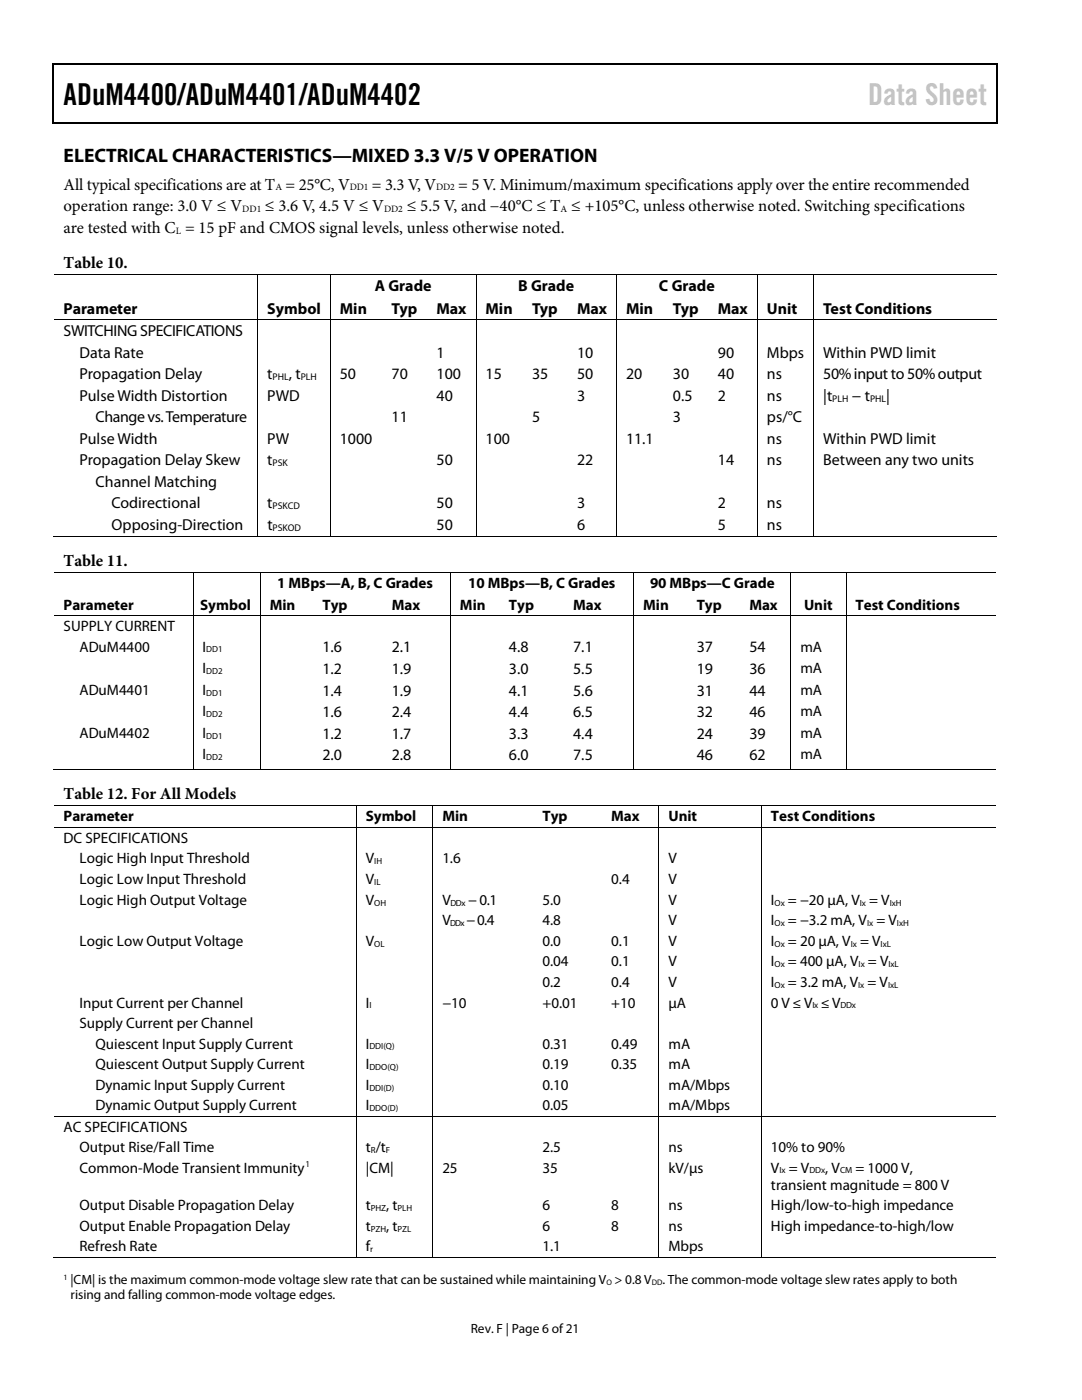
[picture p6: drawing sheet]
<svg xmlns="http://www.w3.org/2000/svg" width="216mm" height="279mm" viewBox="0 0 216 279" stroke-linecap="round" stroke-linejoin="round" font-family="sans-serif">
<defs><g id="words">
<text font-size="6" x="12.7" y="20.9">ADuM4400/ADuM4401/ADuM4402</text>
<text font-size="6" fill="#c1c1c1" x="173.2" y="20.9">Data Sheet</text>
<text font-size="3.9" x="12.7" y="32.4">ELECTRICAL CHARACTERISTICS—MIXED 3.3 V/5 V OPERATION</text>
<g font-size="3.3">
<text x="12.7" y="37.8">All typical specifications are at T = 25°C, V</text>
<text x="74.2" y="37.8">= 3.3 V, V</text>
<text x="91.4" y="37.8">= 5 V. Minimum/maximum specifications apply over the entire recommended</text>
<text x="12.7" y="42.1">operation range: 3.0 V ≤ V</text>
<text x="12.7" y="46.4">are tested with C = 15 pF and CMOS signal levels, unless otherwise noted.</text>
<text x="52.9" y="42.1">≤ 3.6 V, 4.5 V ≤ V</text>
<text x="81.2" y="42.1">≤ 5.5 V, and −40°C ≤ T ≤ +105°C, unless otherwise noted. Switching specifications</text>
<text x="12.7" y="53.5">Table 10.</text>
<text x="12.7" y="112.9">Table 11.</text>
<text x="12.7" y="159.5">Table 12. For All Models</text>
</g>
<g font-size="3.2">
<text x="74.8" y="58.1">A Grade</text>
<text x="103.4" y="58.1">B Grade</text>
<text x="131.5" y="58.1">C Grade</text>
<text x="12.7" y="62.6">Parameter</text>
<text x="53.3" y="62.6">Symbol</text>
<text x="67.8" y="62.6">Min</text>
<text x="78.1" y="62.6">Typ</text>
<text x="87.1" y="62.6">Max</text>
<text x="96.9" y="62.6">Min</text>
<text x="106.2" y="62.6">Typ</text>
<text x="115.1" y="62.6">Max</text>
<text x="124.9" y="62.6">Min</text>
<text x="134.3" y="62.6">Typ</text>
<text x="143.3" y="62.6">Max</text>
<text x="153" y="62.6">Unit</text>
<text x="164.3" y="62.6">Test Conditions</text>
<text x="12.7" y="67.1">SWITCHING SPECIFICATIONS</text>
<text x="15.9" y="71.4">Data Rate</text>
<text x="87.1" y="71.4">1</text>
<text x="115.1" y="71.4">10</text>
<text x="143.3" y="71.4">90</text>
<text x="153" y="71.4">Mbps</text>
<text x="164.3" y="71.4">Within PWD limit</text>
<text x="15.9" y="75.6">Propagation Delay</text>
<text x="53.3" y="75.6">t</text>
<text x="57.6" y="75.6">, t</text>
<text x="67.8" y="75.6">50</text>
<text x="78.1" y="75.6">70</text>
<text x="87.1" y="75.6">100</text>
<text x="96.9" y="75.6">15</text>
<text x="106.2" y="75.6">35</text>
<text x="115.1" y="75.6">50</text>
<text x="124.9" y="75.6">20</text>
<text x="134.3" y="75.6">30</text>
<text x="143.3" y="75.6">40</text>
<text x="153" y="75.6">ns</text>
<text x="164.3" y="75.6">50% input to 50% output</text>
<text x="15.9" y="80">Pulse Width Distortion</text>
<text x="53.3" y="80">PWD</text>
<text x="87.1" y="80">40</text>
<text x="115.1" y="80">3</text>
<text x="134.3" y="80">0.5</text>
<text x="143.3" y="80">2</text>
<text x="153" y="80">ns</text>
<text x="164.3" y="80">|t</text>
<text x="170" y="80">− t</text>
<text x="176.8" y="80">|</text>
<text x="15.9" y="88.6">Pulse Width</text>
<text x="19" y="84.2">Change vs. Temperature</text>
<text x="53.3" y="88.6">PW</text>
<text x="67.8" y="88.6">1000</text>
<text x="78.1" y="84.2">11</text>
<text x="96.9" y="88.6">100</text>
<text x="106.2" y="84.2">5</text>
<text x="124.9" y="88.6">11.1</text>
<text x="134.3" y="84.2">3</text>
<text x="153" y="84.2">ps/°C</text>
<text x="153" y="88.6">ns</text>
<text x="164.3" y="88.6">Within PWD limit</text>
<text x="15.9" y="92.8">Propagation Delay Skew</text>
<text x="53.3" y="92.8">t</text>
<text x="87.1" y="92.8">50</text>
<text x="115.1" y="92.8">22</text>
<text x="143.3" y="92.8">14</text>
<text x="153" y="92.8">ns</text>
<text x="164.3" y="92.8">Between any two units</text>
<text x="19" y="97.2">Channel Matching</text>
<text x="22.2" y="101.4">Codirectional</text>
<text x="53.3" y="101.4">t</text>
<text x="87.1" y="101.4">50</text>
<text x="115.1" y="101.4">3</text>
<text x="143.3" y="101.4">2</text>
<text x="153" y="101.4">ns</text>
<text x="22.2" y="105.7">Opposing-Direction</text>
<text x="53.3" y="105.7">t</text>
<text x="87.1" y="105.7">50</text>
<text x="115.1" y="105.7">6</text>
<text x="143.3" y="105.7">5</text>
<text x="153" y="105.7">ns</text>
<text x="64.3" y="130.2">1.6</text>
<text x="78.2" y="130.2">2.1</text>
<text x="101.6" y="130.2">4.8</text>
<text x="114.4" y="130.2">7.1</text>
<text x="139" y="130.2">37</text>
<text x="149.5" y="130.2">54</text>
<text x="64.3" y="134.5">1.2</text>
<text x="78.2" y="134.5">1.9</text>
<text x="101.6" y="134.5">3.0</text>
<text x="114.4" y="134.5">5.5</text>
<text x="139" y="134.5">19</text>
<text x="149.5" y="134.5">36</text>
<text x="64.3" y="138.8">1.4</text>
<text x="64.3" y="143.1">1.6</text>
<text x="78.2" y="138.8">1.9</text>
<text x="78.2" y="143.1">2.4</text>
<text x="101.6" y="138.8">4.1</text>
<text x="101.6" y="143.1">4.4</text>
<text x="114.4" y="138.8">5.6</text>
<text x="114.4" y="143.1">6.5</text>
<text x="139" y="138.8">31</text>
<text x="139" y="143.1">32</text>
<text x="149.5" y="138.8">44</text>
<text x="149.5" y="143.1">46</text>
<text x="64.3" y="147.4">1.2</text>
<text x="78.2" y="147.4">1.7</text>
<text x="101.6" y="147.4">3.3</text>
<text x="114.4" y="147.4">4.4</text>
<text x="139" y="147.4">24</text>
<text x="149.5" y="147.4">39</text>
<text x="64.3" y="151.7">2.0</text>
<text x="78.2" y="151.7">2.8</text>
<text x="101.6" y="151.7">6.0</text>
<text x="114.4" y="151.7">7.5</text>
<text x="139" y="151.7">46</text>
<text x="149.5" y="151.7">62</text>
</g>
<g font-size="3">
<text x="55.3" y="117.3">1 MBps—A, B, C Grades</text>
<text x="93.4" y="117.3">10 MBps—B, C Grades</text>
<text x="129.7" y="117.3">90 MBps—C Grade</text>
<text x="12.7" y="121.7">Parameter</text>
<text x="12.7" y="125.9">SUPPLY CURRENT</text>
<text x="40" y="121.7">Symbol</text>
<text x="53.8" y="121.7">Min</text>
<text x="64.3" y="121.7">Typ</text>
<text x="78.2" y="121.7">Max</text>
<text x="91.8" y="121.7">Min</text>
<text x="101.6" y="121.7">Typ</text>
<text x="114.4" y="121.7">Max</text>
<text x="128.4" y="121.7">Min</text>
<text x="139" y="121.7">Typ</text>
<text x="149.5" y="121.7">Max</text>
<text x="160.4" y="121.7">Unit</text>
<text x="170.7" y="121.7">Test Conditions</text>
<text x="15.9" y="130">ADuM4400</text>
<text x="40.4" y="130">I</text>
<text x="159.7" y="130">mA</text>
<text x="40.4" y="134.4">I</text>
<text x="159.7" y="134.4">mA</text>
<text x="15.9" y="138.6">ADuM4401</text>
<text x="40.4" y="138.6">I</text>
<text x="40.4" y="143">I</text>
<text x="159.7" y="138.6">mA</text>
<text x="159.7" y="143">mA</text>
<text x="15.9" y="147.2">ADuM4402</text>
<text x="40.4" y="147.2">I</text>
<text x="159.7" y="147.2">mA</text>
<text x="40.4" y="151.6">I</text>
<text x="159.7" y="151.6">mA</text>
<text x="12.7" y="163.9">Parameter</text>
<text x="73" y="163.9">Symbol</text>
<text x="88.3" y="163.9">Min</text>
<text x="108.2" y="163.9">Typ</text>
<text x="122" y="163.9">Max</text>
<text x="133.4" y="163.9">Unit</text>
<text x="153.8" y="163.9">Test Conditions</text>
<text x="12.7" y="168.1">DC SPECIFICATIONS</text>
<text x="15.9" y="172.3">Logic High Input Threshold</text>
<text x="73" y="172.3">V</text>
<text x="88.3" y="172.3">1.6</text>
<text x="133.4" y="172.3">V</text>
<text x="15.9" y="176.4">Logic Low Input Threshold</text>
<text x="73" y="176.4">V</text>
<text x="122" y="176.4">0.4</text>
<text x="133.4" y="176.4">V</text>
<text x="15.9" y="180.6">Logic High Output Voltage</text>
<text x="73" y="180.6">V</text>
<text x="88.3" y="180.6">V</text>
<text x="88.3" y="184.7">V</text>
<text x="93.1" y="184.7">− 0.4</text>
<text x="93.4" y="180.6">− 0.1</text>
<text x="108.2" y="180.6">5.0</text>
<text x="108.2" y="184.7">4.8</text>
<text x="133.4" y="180.6">V</text>
<text x="133.4" y="184.7">V</text>
<text x="153.8" y="180.6">I</text>
<text x="153.8" y="184.7">I</text>
<text x="157.2" y="180.6">= −20 µA, V = V</text>
<text x="157.2" y="184.7">= −3.2 mA, V = V</text>
<text x="15.9" y="188.8">Logic Low Output Voltage</text>
<text x="73" y="188.8">V</text>
<text x="108.2" y="188.8">0.0</text>
<text x="122" y="188.8">0.1</text>
<text x="133.4" y="188.8">V</text>
<text x="153.8" y="188.8">I</text>
<text x="157.2" y="188.8">= 20 µA, V = V</text>
<text x="108.2" y="192.9">0.04</text>
<text x="108.2" y="197">0.2</text>
<text x="122" y="192.9">0.1</text>
<text x="122" y="197">0.4</text>
<text x="133.4" y="192.9">V</text>
<text x="133.4" y="197">V</text>
<text x="153.8" y="192.9">I</text>
<text x="153.8" y="197">I</text>
<text x="157.2" y="192.9">= 400 µA, V = V</text>
<text x="157.2" y="197">= 3.2 mA, V = V</text>
<text x="15.9" y="201.1">Input Current per Channel</text>
<text x="73" y="201.1">I</text>
<text x="88.3" y="201.1">−10</text>
<text x="108.2" y="201.1">+0.01</text>
<text x="122" y="201.1">+10</text>
<text x="133.4" y="201.1">µA</text>
<text x="153.8" y="201.1">0 V ≤ V ≤ V</text>
<text x="15.9" y="205.1">Supply Current per Channel</text>
<text x="19" y="209.3">Quiescent Input Supply Current</text>
<text x="73" y="209.3">I</text>
<text x="108.2" y="209.3">0.31</text>
<text x="122" y="209.3">0.49</text>
<text x="133.4" y="209.3">mA</text>
<text x="19" y="213.4">Quiescent Output Supply Current</text>
<text x="73" y="213.4">I</text>
<text x="108.2" y="213.4">0.19</text>
<text x="122" y="213.4">0.35</text>
<text x="133.4" y="213.4">mA</text>
<text x="19" y="217.5">Dynamic Input Supply Current</text>
<text x="19" y="221.6">Dynamic Output Supply Current</text>
<text x="73" y="221.6">I</text>
<text x="73" y="217.5">I</text>
<text x="108.2" y="217.5">0.10</text>
<text x="108.2" y="221.6">0.05</text>
<text x="133.4" y="217.5">mA/Mbps</text>
<text x="133.4" y="221.6">mA/Mbps</text>
<text x="12.7" y="225.8">AC SPECIFICATIONS</text>
<text x="15.9" y="229.9">Output Rise/Fall Time</text>
<text x="73" y="229.9">t /t</text>
<text x="108.2" y="229.9">2.5</text>
<text x="133.4" y="229.9">ns</text>
<text x="153.8" y="229.9">10% to 90%</text>
<text x="15.9" y="234">Common-Mode Transient Immunity</text>
<text x="73" y="234">|CM|</text>
<text x="88.3" y="234">25</text>
<text x="108.2" y="234">35</text>
<text x="133.4" y="234">kV/µs</text>
<text x="153.8" y="234">V = V</text>
<text x="153.8" y="237.4">transient magnitude = 800 V</text>
<text x="164.7" y="234">, V</text>
<text x="170.7" y="234">= 1000 V,</text>
<text x="15.9" y="241.5">Output Disable Propagation Delay</text>
<text x="15.9" y="245.6">Output Enable Propagation Delay</text>
<text x="73" y="241.5">t</text>
<text x="73" y="245.6">t</text>
<text x="77" y="241.5">, t</text>
<text x="77" y="245.6">, t</text>
<text x="108.2" y="245.6">6</text>
<text x="108.2" y="241.5">6</text>
<text x="122" y="245.6">8</text>
<text x="122" y="241.5">8</text>
<text x="133.4" y="245.6">ns</text>
<text x="133.4" y="241.5">ns</text>
<text x="153.8" y="245.6">High impedance-to-high/low</text>
<text x="153.8" y="241.5">High/low-to-high impedance</text>
<text x="15.9" y="249.7">Refresh Rate</text>
<text x="73" y="249.7">f</text>
<text x="108.2" y="249.7">1.1</text>
<text x="133.4" y="249.7">Mbps</text>
</g>
<g font-size="2.7">
<text x="14.1" y="256.3">|CM| is the maximum common-mode voltage slew rate that can be sustained while maintaining V &gt; 0.8 V</text>
<text x="132.2" y="256.3">. The common-mode voltage slew rates apply to both</text>
<text x="14.1" y="259.3">rising and falling common-mode voltage edges.</text>
<text x="93.9" y="266">Rev. F | Page 6 of21</text>
</g>
<g font-size="1.9">
<text x="54.9" y="38">A</text>
<text x="69.8" y="38">DD1</text>
<text x="87" y="38">DD2</text>
<text x="35.1" y="46.6">L</text>
<text x="48.3" y="42.3">DD1</text>
<text x="76.6" y="42.3">DD2</text>
<text x="111.8" y="42.3">A</text>
<text x="54.4" y="75.8">PHL</text>
<text x="60" y="75.8">PLH</text>
<text x="166.1" y="80.1">PLH</text>
<text x="173.6" y="80.1">PHL</text>
<text x="54.4" y="93">PSK</text>
<text x="54.4" y="101.6">PSKCD</text>
<text x="54.4" y="105.9">PSKOD</text>
</g>
<g font-size="1.8">
<text x="41.1" y="130.2">DD1</text>
<text x="41.1" y="134.5">DD2</text>
<text x="41.1" y="138.8">DD1</text>
<text x="41.1" y="143.1">DD2</text>
<text x="41.1" y="147.4">DD1</text>
<text x="41.1" y="151.7">DD2</text>
<text x="74.7" y="172.5">IH</text>
<text x="74.7" y="176.6">IL</text>
<text x="74.7" y="180.8">OH</text>
<text x="89.8" y="184.9">DDx</text>
<text x="89.9" y="180.8">DDx</text>
<text x="154.6" y="180.8">Ox</text>
<text x="154.6" y="184.9">Ox</text>
<text x="171.6" y="180.8">Ix</text>
<text x="173" y="184.9">Ix</text>
<text x="177.5" y="180.8">IxH</text>
<text x="179" y="184.9">IxH</text>
<text x="74.7" y="188.9">OL</text>
<text x="154.6" y="188.9">Ox</text>
<text x="169.8" y="188.9">Ix</text>
<text x="175.7" y="188.9">IxL</text>
<text x="154.6" y="193">Ox</text>
<text x="154.6" y="197.1">Ox</text>
<text x="171.2" y="197.1">Ix</text>
<text x="171.3" y="193">Ix</text>
<text x="177.2" y="197.1">IxL</text>
<text x="177.3" y="193">IxL</text>
<text x="73.7" y="201.3">I</text>
<text x="162.1" y="201.3">Ix</text>
<text x="167.7" y="201.3">DDx</text>
<text x="73.7" y="209.4">DDI(Q)</text>
<text x="73.7" y="213.5">DDO(Q)</text>
<text x="73.7" y="217.6">DDI(D)</text>
<text x="73.7" y="221.7">DDO(D)</text>
<text x="61" y="233">1</text>
<text x="74" y="230.1">R</text>
<text x="77" y="230.1">F</text>
<text x="155.5" y="234.2">Ix</text>
<text x="161.5" y="234.2">DDx</text>
<text x="167.6" y="234.2">CM</text>
<text x="74" y="241.7">PHZ</text>
<text x="74" y="245.8">PZH</text>
<text x="79.3" y="241.7">PLH</text>
<text x="79.3" y="245.8">PZL</text>
<text x="73.9" y="249.9">r</text>
</g>
<g font-size="1.6">
<text x="12.7" y="255.4">1</text>
<text x="121" y="256.5">O</text>
<text x="130" y="256.5">DD</text>
</g>
</g></defs>
<g fill="#000">
<path d="M10.5 12.7h.3v1h-.3zM10.5 12.7h.3v.3h-.3zM133.3 12.7h.3v.3h-.3zM198.8 12.7h.2v1h-.2zM198.8 12.7h.2v.3h-.2zM10.5 24.4h.3v.2h-.3zM133.1 24.4h.2v.2h-.2zM198.8 24.4h.2v.2h-.2zM51.4 54.7h.1v.2h-.1zM51.4 59.2h.1v.2h-.1zM65.8 54.7h.2v.2h-.2zM65.8 59.2h.2v.2h-.2z"/>
<path d="M94.9 54.7h.2v.2h-.2zM94.9 59.2h.2v.2h-.2zM122.9 54.7h.2v.2h-.2zM122.9 59.2h.2v.2h-.2zM151 54.7h.2v.2h-.2zM151 59.2h.2v.2h-.2zM162.3 54.7h.1v.2h-.1zM162.3 59.2h.1v.2h-.1zM51.4 63.8h.1v.1h-.1zM65.8 63.8h.2v.1h-.2zM76.2 63.8h.2v.1h-.2zM85.2 63.8h.2v.1h-.2z"/>
<path d="M94.9 63.8h.2v.1h-.2zM104.3 63.8h.1v.1h-.1zM113.2 63.8h.2v.1h-.2zM122.9 63.8h.2v.1h-.2zM132.4 63.8h.1v.1h-.1zM141.4 63.8h.1v.1h-.1zM151 63.8h.2v.1h-.2zM162.3 63.8h.1v.1h-.1zM38.4 114.2h.2v.1h-.2zM38.4 118.5h.2v.2h-.2zM51.4 106.9h.1v.2h-.1zM51.9 114.2h.1v.1h-.1z"/>
<path d="M51.9 118.5h.1v.2h-.1zM65.8 106.9h.2v.2h-.2zM76 106.9h.2v.2h-.2zM85 106.9h.1v.2h-.1zM89.8 114.2h.2v.1h-.2zM89.8 118.5h.2v.2h-.2zM94.9 106.9h.2v.2h-.2zM104 106.9h.2v.2h-.2zM113 106.9h.2v.2h-.2zM122.9 106.9h.2v.2h-.2zM126.4 114.2h.1v.1h-.1zM126.4 118.5h.1v.2h-.1z"/>
<path d="M132.1 106.9h.2v.2h-.2zM141.1 106.9h.2v.2h-.2zM151 106.9h.2v.2h-.2zM157.7 114.2h.2v.1h-.2zM157.7 118.5h.2v.2h-.2zM162.3 106.9h.1v.2h-.1zM168.7 114.2h.2v.1h-.2zM168.7 118.5h.2v.2h-.2zM38.4 122.8h.2v.2h-.2zM51.9 122.8h.1v.2h-.1zM62.4 122.8h.2v.2h-.2zM76.3 122.8h.2v.2h-.2z"/>
<path d="M89.8 122.8h.2v.2h-.2zM99.7 122.8h.1v.2h-.1zM112.5 122.8h.1v.2h-.1zM126.4 122.8h.1v.2h-.1zM137.1 122.8h.2v.2h-.2zM147.7 122.8h.1v.2h-.1zM157.7 122.8h.2v.2h-.2zM168.7 122.8h.2v.2h-.2zM38.4 153.5l.1 .1zM51.9 153.5v.1zM62.2 153.5l.1 .1zM76 153.5l.1 .1z"/>
<path d="M89.8 153.5l.1 .1zM99.4 153.5l.1 .1zM112.2 153.5l.1 .1zM126.4 153.5v.1zM136.9 153.5v.1zM147.4 153.5l.1 .1zM157.7 153.5l.1 .1zM168.7 153.5l.1 .1zM71 160.7h.2v.2h-.2zM71 165h.2v.2h-.2zM86.3 160.7h.1v.2h-.1zM86.3 165h.1v.2h-.1z"/>
<path d="M106.4 160.7h.2v.2h-.2zM106.4 165h.2v.2h-.2zM120.1 160.7h.1v.2h-.1zM120.1 165h.1v.2h-.1zM131.4 160.7h.2v.2h-.2zM131.4 165h.2v.2h-.2zM151.8 160.7h.2v.2h-.2zM151.8 165h.2v.2h-.2zM71 222.7h.2v.1h-.2zM86.3 222.7h.1v.1h-.1zM106.4 222.7h.2v.1h-.2zM120.1 222.7h.1v.1h-.1z"/>
<path d="M131.4 222.7h.2v.1h-.2zM151.8 222.7h.2v.1h-.2zM71 250.8h.2v.2h-.2zM86.3 250.8h.1v.2h-.1zM106.1 250.8h.2v.2h-.2zM119.8 250.8h.2v.2h-.2zM131.4 250.8h.2v.2h-.2zM151.8 250.8h.2v.2h-.2z"/>
</g>
<path d="M10.7 13.7v10.7M10.8 12.8h122.5M133.6 12.8h65.2M198.9 13.7v10.7M10.8 24.5h188" fill="none" stroke="#000" stroke-width=".25"/>
<g fill="none" stroke="#000" stroke-width=".2">
<path d="M10.8 54.8h40.6M51.4 54.9v4.3M51.4 59.4v4.4M51.5 54.8h14.3M65.9 54.9v4.3M65.9 59.4v4.4M66 54.8h28.9M95 54.9v4.3M95 59.4v4.4M95.1 54.8h27.8M123 54.9v4.3M123 59.4v4.4"/>
<path d="M123.1 54.8h27.9M151.1 54.9v4.3M151.1 59.4v4.4M151.2 54.8h11.1M162.3 54.9v4.3M162.3 59.4v4.4M162.4 54.8h36.4M10.8 63.8h40.6M51.4 63.9v43M51.5 63.8h14.3M65.9 63.9v43M66 63.8h10.2"/>
<path d="M76.4 63.8h8.8M85.4 63.8h9.5M95 63.9v43M95.1 63.8h9.2M104.4 63.8h8.8M113.4 63.8h9.5M123 63.9v43M123.1 63.8h9.3M132.5 63.8h8.9M141.5 63.8h9.5M151.1 63.9v43M151.2 63.8h11.1"/>
<path d="M162.3 63.9v43M162.4 63.8h36.4M10.5 107h40.9M10.8 114.3h27.6M38.5 114.3v4.2M38.5 118.7v4.1M38.6 114.3h13.3M51.5 107h14.3M51.9 114.3v4.2M51.9 118.7v4.1M52 114.3h37.8M66 107h28.9"/>
<path d="M89.9 114.3v4.2M89.9 118.7v4.1M90 114.3h36.4M95.1 107h27.8M123.1 107h27.9M126.4 114.3v4.2M126.4 118.7v4.1M126.5 114.3h31.2M151.2 107h11.1M157.8 114.3v4.2M157.8 118.7v4.1M157.9 114.3h10.8"/>
<path d="M162.4 107h36.4M168.8 114.3v4.2M168.8 118.7v4.1M168.9 114.3h29.9M10.8 122.9h27.6M38.5 123v30.5M38.6 122.9h13.3M51.9 123v30.5M52 122.9h10.4M62.6 122.9h13.7M76.5 122.9h13.3M89.9 123v30.5"/>
<path d="M90 122.9h9.7M99.8 122.9h12.7M112.6 122.9h13.8M126.4 123v30.5M126.5 122.9h10.6M137.3 122.9h10.4M147.8 122.9h9.9M157.8 123v30.5M157.9 122.9h10.8M168.8 123v30.5M168.9 122.9h29.9M10.5 153.5h27.9"/>
<path d="M38.5 153.5h13.4M51.9 153.5h37.9M89.9 153.5h36.5M126.4 153.5h31.3M157.8 153.5h10.9M168.8 153.5h30M10.8 160.8h60.2M10.8 165.1h60.2M71.1 160.9v4.1M71.1 165.2v57.5M71.2 160.8h15.1M71.2 165.1h15.1"/>
<path d="M86.4 160.9v4.1M86.4 165.2v57.5M86.4 160.8h20M86.4 165.1h20M106.6 160.8h13.5M106.6 165.1h13.5M120.2 160.8h11.2M120.2 165.1h11.2M131.5 160.9v4.1M131.5 165.2v57.5M131.6 160.8h20.2M131.6 165.1h20.2"/>
<path d="M151.9 160.9v4.1M151.9 165.2v57.5M152 160.8h46.8M152 165.1h46.8M10.8 222.8h60.2M71.1 222.8v28M71.2 222.8h15.1M86.4 222.8v28M86.4 222.8h20M106.6 222.8h13.5M120.2 222.8h11.2M131.5 222.8v28"/>
<path d="M131.6 222.8h20.2M151.9 222.8v28M152 222.8h46.8M10.5 250.9h60.5M71.2 250.9h15.1M86.4 250.9h45M131.6 250.9h20.2M152 250.9h46.8"/>
</g>
<use href="#words"/>
</svg>
